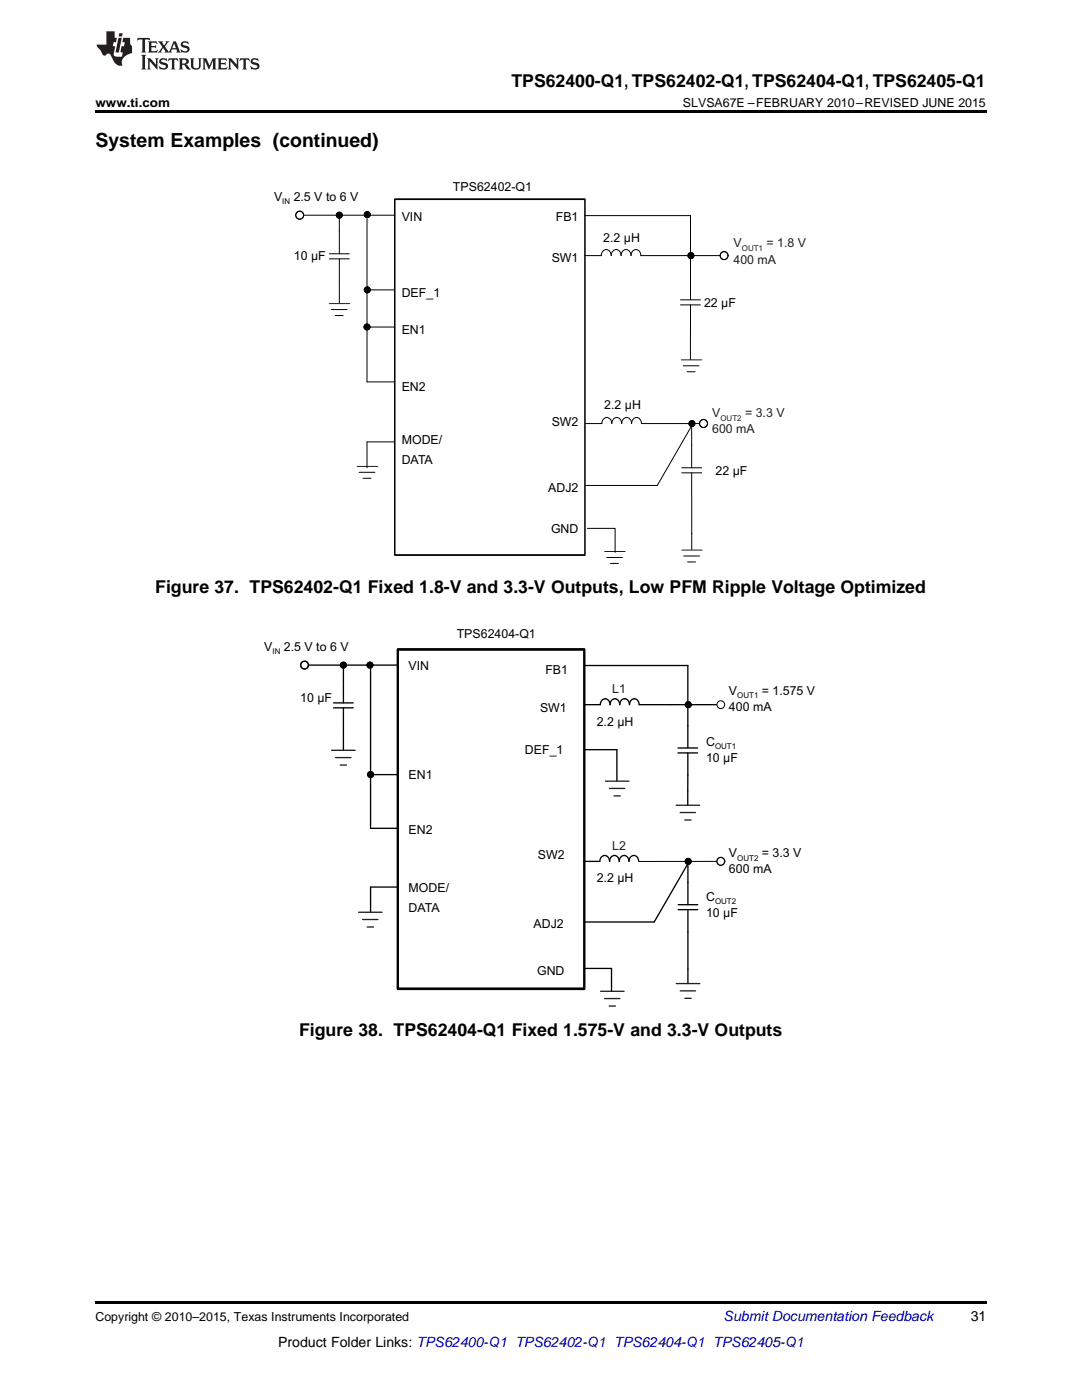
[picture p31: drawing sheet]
<svg xmlns="http://www.w3.org/2000/svg" width="216mm" height="279mm" viewBox="0 0 216 279" stroke-linecap="round" stroke-linejoin="round" font-family="sans-serif">
<defs><g id="words">
<text font-size="3.9" x="19" y="29.3">System Examples (continued)</text>
<g font-size="3.5">
<text x="102.1" y="17.3">TPS62400-Q1, TPS62402-Q1, TPS62404-Q1, TPS62405-Q1</text>
<text x="31" y="118.4">Figure 37. TPS62402-Q1 Fixed 1.8-V and 3.3-V Outputs, Low PFM Ripple Voltage Optimized</text>
<text x="59.7" y="206.7">Figure 38. TPS62404-Q1 Fixed 1.575-V and 3.3-V Outputs</text>
</g>
<text font-size="2.8" fill="#0000c8" x="144.4" y="263.6">Submit Documentation Feedback</text>
<g font-size="2.8">
<text x="193.7" y="263.6">31</text>
<text x="55.5" y="268.9">Product Folder Links: TPS62400-Q1 TPS62402-Q1 TPS62404-Q1 TPS62405-Q1</text>
</g>
<g font-size="2.5">
<text x="19" y="21.4">www.ti.com</text>
<text x="136.3" y="21.4">SLVSA67E –FEBRUARY 2010–REVISED JUNE 2015</text>
<text x="54.7" y="40.1">V</text>
<text x="58.6" y="40.1">2.5 V to 6 V</text>
<text x="90.4" y="38.2">TPS62402-Q1</text>
<text x="80.2" y="44.1">VIN</text>
<text x="110.9" y="44">FB1</text>
<text x="58.7" y="51.8">10 µF</text>
<text x="110.1" y="52.3">SW1</text>
<text x="120.4" y="48.2">2.2 µH</text>
<text x="80.2" y="59.4">DEF_1</text>
<text x="140.5" y="61.3">22 µF</text>
<text x="80.2" y="66.6">EN1</text>
<text x="80.2" y="78">EN2</text>
<text x="120.6" y="81.6">2.2 µH</text>
<text x="80.2" y="88.7">MODE/</text>
<text x="110.1" y="84.9">SW2</text>
<text x="80.2" y="92.7">DATA</text>
<text x="142.8" y="94.8">22 µF</text>
<text x="109.4" y="98.1">ADJ2</text>
<text x="110" y="106.3">GND</text>
<text x="52.7" y="129.9">V</text>
<text x="56.7" y="129.9">2.5 V to 6 V</text>
<text x="91.1" y="127.4">TPS62404-Q1</text>
<text x="81.5" y="133.8">VIN</text>
<text x="108.8" y="134.5">FB1</text>
<text x="59.9" y="140">10 µF</text>
<text x="107.8" y="142">SW1</text>
<text x="145.5" y="138.7">V</text>
<text x="145.5" y="141.9">400 mA</text>
<text x="152" y="138.7">= 1.575 V</text>
<text x="119.1" y="144.9">2.2 µH</text>
<text x="140.9" y="148.9">C</text>
<text x="81.5" y="155.4">EN1</text>
<text x="104.8" y="150.6">DEF_1</text>
<text x="140.9" y="152.1">10 µF</text>
<text x="81.5" y="166.5">EN2</text>
<text x="107.3" y="171.5">SW2</text>
<text x="145.5" y="171.1">V</text>
<text x="152" y="171.1">= 3.3 V</text>
<text x="81.5" y="178.1">MODE/</text>
<text x="119.1" y="176">2.2 µH</text>
<text x="140.9" y="179.8">C</text>
<text x="145.5" y="174.3">600 mA</text>
<text x="81.5" y="181.9">DATA</text>
<text x="106.5" y="185.2">ADJ2</text>
<text x="140.9" y="183.1">10 µF</text>
<text x="107.2" y="194.6">GND</text>
<text x="19" y="263.6">Copyright © 2010–2015, Texas Instruments Incorporated</text>
</g>
<g font-size="2.5" fill="#231f20">
<text x="146.4" y="49.4">V</text>
<text x="146.4" y="52.6">400 mA</text>
<text x="152.9" y="49.4">= 1.8 V</text>
<text x="142.1" y="83.3">V</text>
<text x="148.7" y="83.3">= 3.3 V</text>
<text x="142.1" y="86.5">600 mA</text>
<text x="122.2" y="138.3">L1</text>
<text x="122.2" y="169.7">L2</text>
</g>
<g font-size="1.6">
<text x="56.3" y="40.8">IN</text>
<text x="54.4" y="130.5">IN</text>
<text x="147.1" y="139.3">OUT1</text>
<text x="142.7" y="149.5">OUT1</text>
<text x="147.1" y="171.7">OUT2</text>
<text x="142.7" y="180.5">OUT2</text>
</g>
<g font-size="1.6" fill="#231f20">
<text x="148" y="50">OUT1</text>
<text x="143.8" y="83.9">OUT2</text>
</g>
</g></defs>
<path d="M19 259.7h177.8v.5h-177.8z" fill="#000"/>
<path d="M61.5 132.7h7" fill="none" stroke="#000" stroke-width=".27"/>
<path d="M79.4 129.6h37.2v67.7h-37.2z" fill-rule="evenodd" fill="#fff"/>
<path d="M79.4 129.6h37.2v67.7h-37.2z" fill="none" stroke="#000" stroke-width=".2"/>
<path d="M79.4 129.6h37.2v67.7h-37.2z" fill="none" stroke="#000" stroke-width=".5"/>
<path d="M119.8 140.6a.99 .99 0 0 1 1-1.2 .99 .99 0 0 1 .9 1.2 .99 .99 0 0 1 1-1.2 .99 .99 0 0 1 1 1.2 .99 .99 0 0 1 .9-1.2 .99 .99 0 0 1 1 1.2 .99 .99 0 0 1 1-1.2 .99 .99 0 0 1 .9 1.2h15.6M135.3 150.3h3.9M135.3 149.3h3.9M137.2 140.6v8.7M137.2 150.3v10.4" fill="none" stroke="#000" stroke-width=".27"/>
<circle cx="143.8" cy="140.6" r=".77" fill="#fff"/>
<circle cx="143.8" cy="140.6" r=".77" fill="none" stroke="#000" stroke-width=".2"/>
<path d="M116.6 140.6h3.2" fill="none" stroke="#000" stroke-width=".27"/>
<circle cx="60.8" cy="132.7" r=".77" fill="#fff"/>
<g fill="none" stroke="#000" stroke-width=".2">
<path d="M120.1 84.5a1.01 1.01 0 0 1 1-1.2 1.01 1.01 0 0 1 1 1.2 1 1 0 0 1 1-1.2 1 1 0 0 1 .9 1.2 1.01 1.01 0 0 1 1-1.2 1.01 1.01 0 0 1 1 1.2 1 1 0 0 1 1-1.2 1 1 0 0 1 1 1.2h6.3M136 94.4h4M136 93.4h4M138 84.5v8.9M138 94.4v4.5M143 171.9h-15.5"/>
<circle cx="60.8" cy="132.7" r=".77"/>
<circle cx="68.5" cy="132.7" r=".58"/>
<circle cx="73.8" cy="132.7" r=".58"/>
<circle cx="73.9" cy="154.6" r=".58"/>
<circle cx="137.3" cy="140.6" r=".58"/>
<circle cx="137.3" cy="171.9" r=".58"/>
</g>
<g fill="none" stroke="#000" stroke-width=".27">
<path d="M73.9 132.7v32.6h5.5M79.4 132.7h-10.9v7.6M116.6 132.8h20.6v7.8M66.6 141.3h3.9M66.6 140.3h3.9M68.5 141.3v8.4M73.9 154.6h5.5M116.6 149.6h6.5v6.3M79.4 177h-5.5v5.1M116.5 171.9h3.2a.99 .99 0 0 1 1-1.2 .99 .99 0 0 1 .9 1.2 .99 .99 0 0 1 1-1.2 .99 .99 0 0 1 1 1.2 .99 .99 0 0 1 .9-1.2 .99 .99 0 0 1 1 1.2 .99 .99 0 0 1 1-1.2 .99 .99 0 0 1 .9 1.2M137.3 171.9v8.7M137.5 171.9l-7 12.1h-14"/>
<path d="M116.6 193.3h5.4v4.5M135.3 181.5h3.9M135.3 180.6h3.9M137.3 181.5v14.8"/>
<circle cx="60.8" cy="132.7" r=".77"/>
<circle cx="68.5" cy="132.7" r=".58"/>
<circle cx="73.8" cy="132.7" r=".58"/>
<circle cx="73.9" cy="154.6" r=".58"/>
<circle cx="137.3" cy="140.6" r=".58"/>
<circle cx="137.3" cy="171.9" r=".58"/>
<circle cx="143.8" cy="171.9" r=".78"/>
</g>
<g fill="#000">
<circle cx="68.5" cy="132.7" r=".58"/>
<circle cx="73.8" cy="132.7" r=".58"/>
<circle cx="73.9" cy="154.6" r=".58"/>
<circle cx="137.3" cy="140.6" r=".58"/>
<circle cx="137.3" cy="171.9" r=".58"/>
</g>
<g fill="none" stroke="#231f20" stroke-width=".27">
<path d="M66.2 149.7h4.7M67 151.2h3M67.9 152.7h1.2M120.8 155.9h4.7M121.6 157.3h3.1M122.5 158.8h1.3M134.9 160.7h4.7M135.7 162.2h3.1M136.6 163.6h1.3M71.6 182.1h4.7M72.4 183.5h3M73.3 185h1.2"/>
<path d="M119.8 197.8h4.7M120.6 199.3h3.1M134.9 196.3h4.7M135.7 197.7h3.1M136.7 199.2h1.2M121.6 200.8h1.2"/>
</g>
<circle cx="140.4" cy="84.5" r=".8" fill="#fff"/>
<g fill="none" stroke="#000" stroke-width=".2">
<path d="M120 51a1.01 1.01 0 0 1 1-1.2 1.01 1.01 0 0 1 1 1.2 1 1 0 0 1 .9-1.2 1 1 0 0 1 1 1.2 1.01 1.01 0 0 1 1-1.2 1.01 1.01 0 0 1 1 1.2 1 1 0 0 1 1-1.2 1 1 0 0 1 1 1.2h15.8M135.8 59.8h4M137.8 51v8.8M135.8 60.8h4M137.8 60.8v10.9M116.8 84.5h3.3M116.8 96.9h14.4"/>
<circle cx="140.4" cy="84.5" r=".8"/>
</g>
<path d="M78.8 39.8h37.9v71h-37.9z" fill="none" stroke="#000" stroke-width=".33"/>
<circle cx="144.5" cy="51" r=".79" fill="#fff"/>
<g fill="none" stroke="#000" stroke-width=".2">
<path d="M116.7 51h3.3"/>
<circle cx="144.5" cy="51" r=".79"/>
</g>
<circle cx="59.8" cy="42.9" r=".79" fill="#fff"/>
<g fill="none" stroke="#000" stroke-width=".2">
<path d="M60.6 42.9h18.2M65.7 51.7h4M65.7 50.6h4M67.7 42.9v7.7M67.7 51.7v8.8M73.2 42.9v33.3h5.6M73.2 57.9h5.6M116.7 43h21.1v8M65.7 60.6h4.1M66.1 61.8h3.2M66.9 63h1.6M73.2 65.3h5.6"/>
<path d="M135.9 71.8h4.1M136.3 73h3.2M137.1 74.2h1.6M71.3 93.1h4M71.7 94.3h3.1M72.4 95.4h1.6M78.8 88.2h-5.6v5.2M134.3 84.5h5.3M138 99v10.7M138.3 84.5l-7.1 12.4M117.2 105.4h5.5v4.8M120.7 110.1h4"/>
<path d="M121 111.3h3.2M121.8 112.4h1.6M136 109.8h4.1M136.4 111h3.2M137.2 112.2h1.6"/>
<circle cx="59.8" cy="42.9" r=".79"/>
<circle cx="67.7" cy="42.9" r=".6"/>
<circle cx="73.3" cy="57.9" r=".6"/>
<circle cx="73.3" cy="42.8" r=".6"/>
<circle cx="137.9" cy="51" r=".6"/>
<circle cx="73.2" cy="65.3" r=".59"/>
<circle cx="138.1" cy="84.5" r=".59"/>
</g>
<g fill="#000">
<circle cx="67.7" cy="42.9" r=".6"/>
<circle cx="73.3" cy="57.9" r=".6"/>
<circle cx="73.3" cy="42.8" r=".6"/>
<circle cx="137.9" cy="51" r=".6"/>
<circle cx="73.2" cy="65.3" r=".59"/>
<circle cx="138.1" cy="84.5" r=".59"/>
</g>
<path d="M19 22h177.8v.5h-177.8z" fill="#000"/>
<g fill="#231f20">
<path d="M27.5 7.6l-.1 .5 .4-.2h.6v.1v2.1l-.2 .4h1l-.3-.4v-2.1l.1-.1h.5l.5 .2-.2-.5zM29.5 8.3l.2 .3v1.5l-.2 .4h1.8l.2-.6a1.04 1.04 0 0 1-1.3 .2v-.7h.6l.3 .2v-.6l-.3 .2h-.6v-.6l.8-.1 .4 .3-.2-.5zM31.5 8.3l.9 1.1-.9 1.1h.8l-.2-.2 .5-.7 .4 .7-.2 .2h1.5l-.1-.2 .1-.4h.9l.1 .4-.2 .2h1l-.3-.3-.7-1.9h-.5l-.9 2-.8-1 .9-1h-.8l.1 .3-.3 .5-.4-.6 .2-.2zM34.7 8.6l.4 1h-.7zM36.3 8.4a.63 .63 0 0 0-.2 .7 .63 .63 0 0 0 .6 .4l.6 .2 .1 .2a.75 .75 0 0 1-.7 .4 .75 .75 0 0 1-.6-.5l.1 .7 .1-.1a1.11 1.11 0 0 0 1.5-.6 1.13 1.13 0 0 0-1.2-.8l-.1-.4a1.04 1.04 0 0 1 1.2 .2l-.2-.5-.1 .1-.5-.2zM28.2 10.9l.2 .4v2.2l-.2 .4h1l-.3-.4v-2.2l.3-.4zM29.3 11.6l.3 .4v1.5l-.3 .4h.8l-.2-.4v-1.3l1.5 1.7v-1.9l.2-.4h-.7l.2 .4v.9l-1.1-1.3zM32 11.8a.62 .62 0 0 0-.2 .7 .62 .62 0 0 0 .6 .4l.6 .1 .1 .3a.76 .76 0 0 1-.7 .3 .76 .76 0 0 1-.6-.4l.1 .7 .1-.1a1.11 1.11 0 0 0 1.5-.6 1.13 1.13 0 0 0-1.2-.8l-.1-.4a1.04 1.04 0 0 1 1.2 .2l-.2-.6-.1 .1-.5-.1zM33.7 11.6l-.2 .6a.61 .61 0 0 1 .8-.3v1.6l-.2 .4h.9l-.2-.4v-1.6a.63 .63 0 0 1 .8 .3l-.2-.6zM35.6 11.6l.3 .4v1.5l-.3 .4h1l-.2-.2v-.8l.5 .2a.76 .76 0 0 0 1.2 .7l-1-1a.58 .58 0 0 0 .6-.5 .58 .58 0 0 0-.5-.6zM36.4 11.9h.1a.45 .45 0 0 1 .5 .1 .45 .45 0 0 1 .1 .5l-.7 .2zM37.9 11.6l.2 .2a2.17 2.17 0 0 0 .3 1.9 .99 .99 0 0 0 1.6-.6v-1.1l.2-.4h-.7l.2 .2a1.92 1.92 0 0 1-.2 1.8 .6 .6 0 0 1-.9-.5v-1.1l.2-.4zM40.4 11.6l.2 .4v1.5l-.2 .4h.7l-.2-.4v-1.4l.8 1.8 .8-1.8v1.4l-.2 .4h.9l-.2-.4v-1.5l.2-.4h-.8l-.6 1.5-.6-1.5zM43.4 11.6l.2 .4v1.5l-.2 .4h1.8l.2-.6a1.04 1.04 0 0 1-1.3 .1v-.6h.5l.4 .2v-.6l-.4 .2h-.5v-.7h.8l.3 .3-.1-.6zM45.5 11.6l.2 .4v1.5l-.2 .4h.7l-.2-.4v-1.3l1.5 1.7v-1.9l.2-.4h-.7l.2 .4v.9l-1.1-1.3zM47.9 11.6l-.1 .6a.61 .61 0 0 1 .8-.3v1.6l-.3 .4h1l-.3-.4 .1-1.6a.63 .63 0 0 1 .7 .3l-.1-.6zM50.2 11.8a.62 .62 0 0 0-.2 .7 .62 .62 0 0 0 .6 .4l.6 .1 .2 .3a.76 .76 0 0 1-.8 .3 .76 .76 0 0 1-.6-.4l.1 .7 .2-.1a1.11 1.11 0 0 0 1.5-.6 1.13 1.13 0 0 0-1.3-.8l-.1-.4a1.04 1.04 0 0 1 1.2 .2l-.1-.6-.2 .1-.5-.1z"/>
<path d="M21.2 6.3v2.6h-1.9l.1 .4 .7 .9a.91 .91 0 0 0 1 .8 .56 .56 0 0 1 .5-.3 .56 .56 0 0 1 .5 .3l.4 .8a1.53 1.53 0 0 0 1.9 1.2 1.54 1.54 0 0 1 1-2.1l.9-.3v-1.4a1.52 1.52 0 0 1-.3-1.6h-1.4l-.2 .8h.5l-.2 .8h-.4l-.2 1v.2l.4 .1-.2 .8a1.93 1.93 0 0 1-1.6-.3l.3-1.8h-.5l.2-.8h.4l.2-.8h-.4v-1.3zM23.6 7.6l-.6 2.9h.7l.6-2.9zM23.8 6.6l-.1 .7h.6l.2-.7z"/>
</g>
<use href="#words"/>
</svg>
